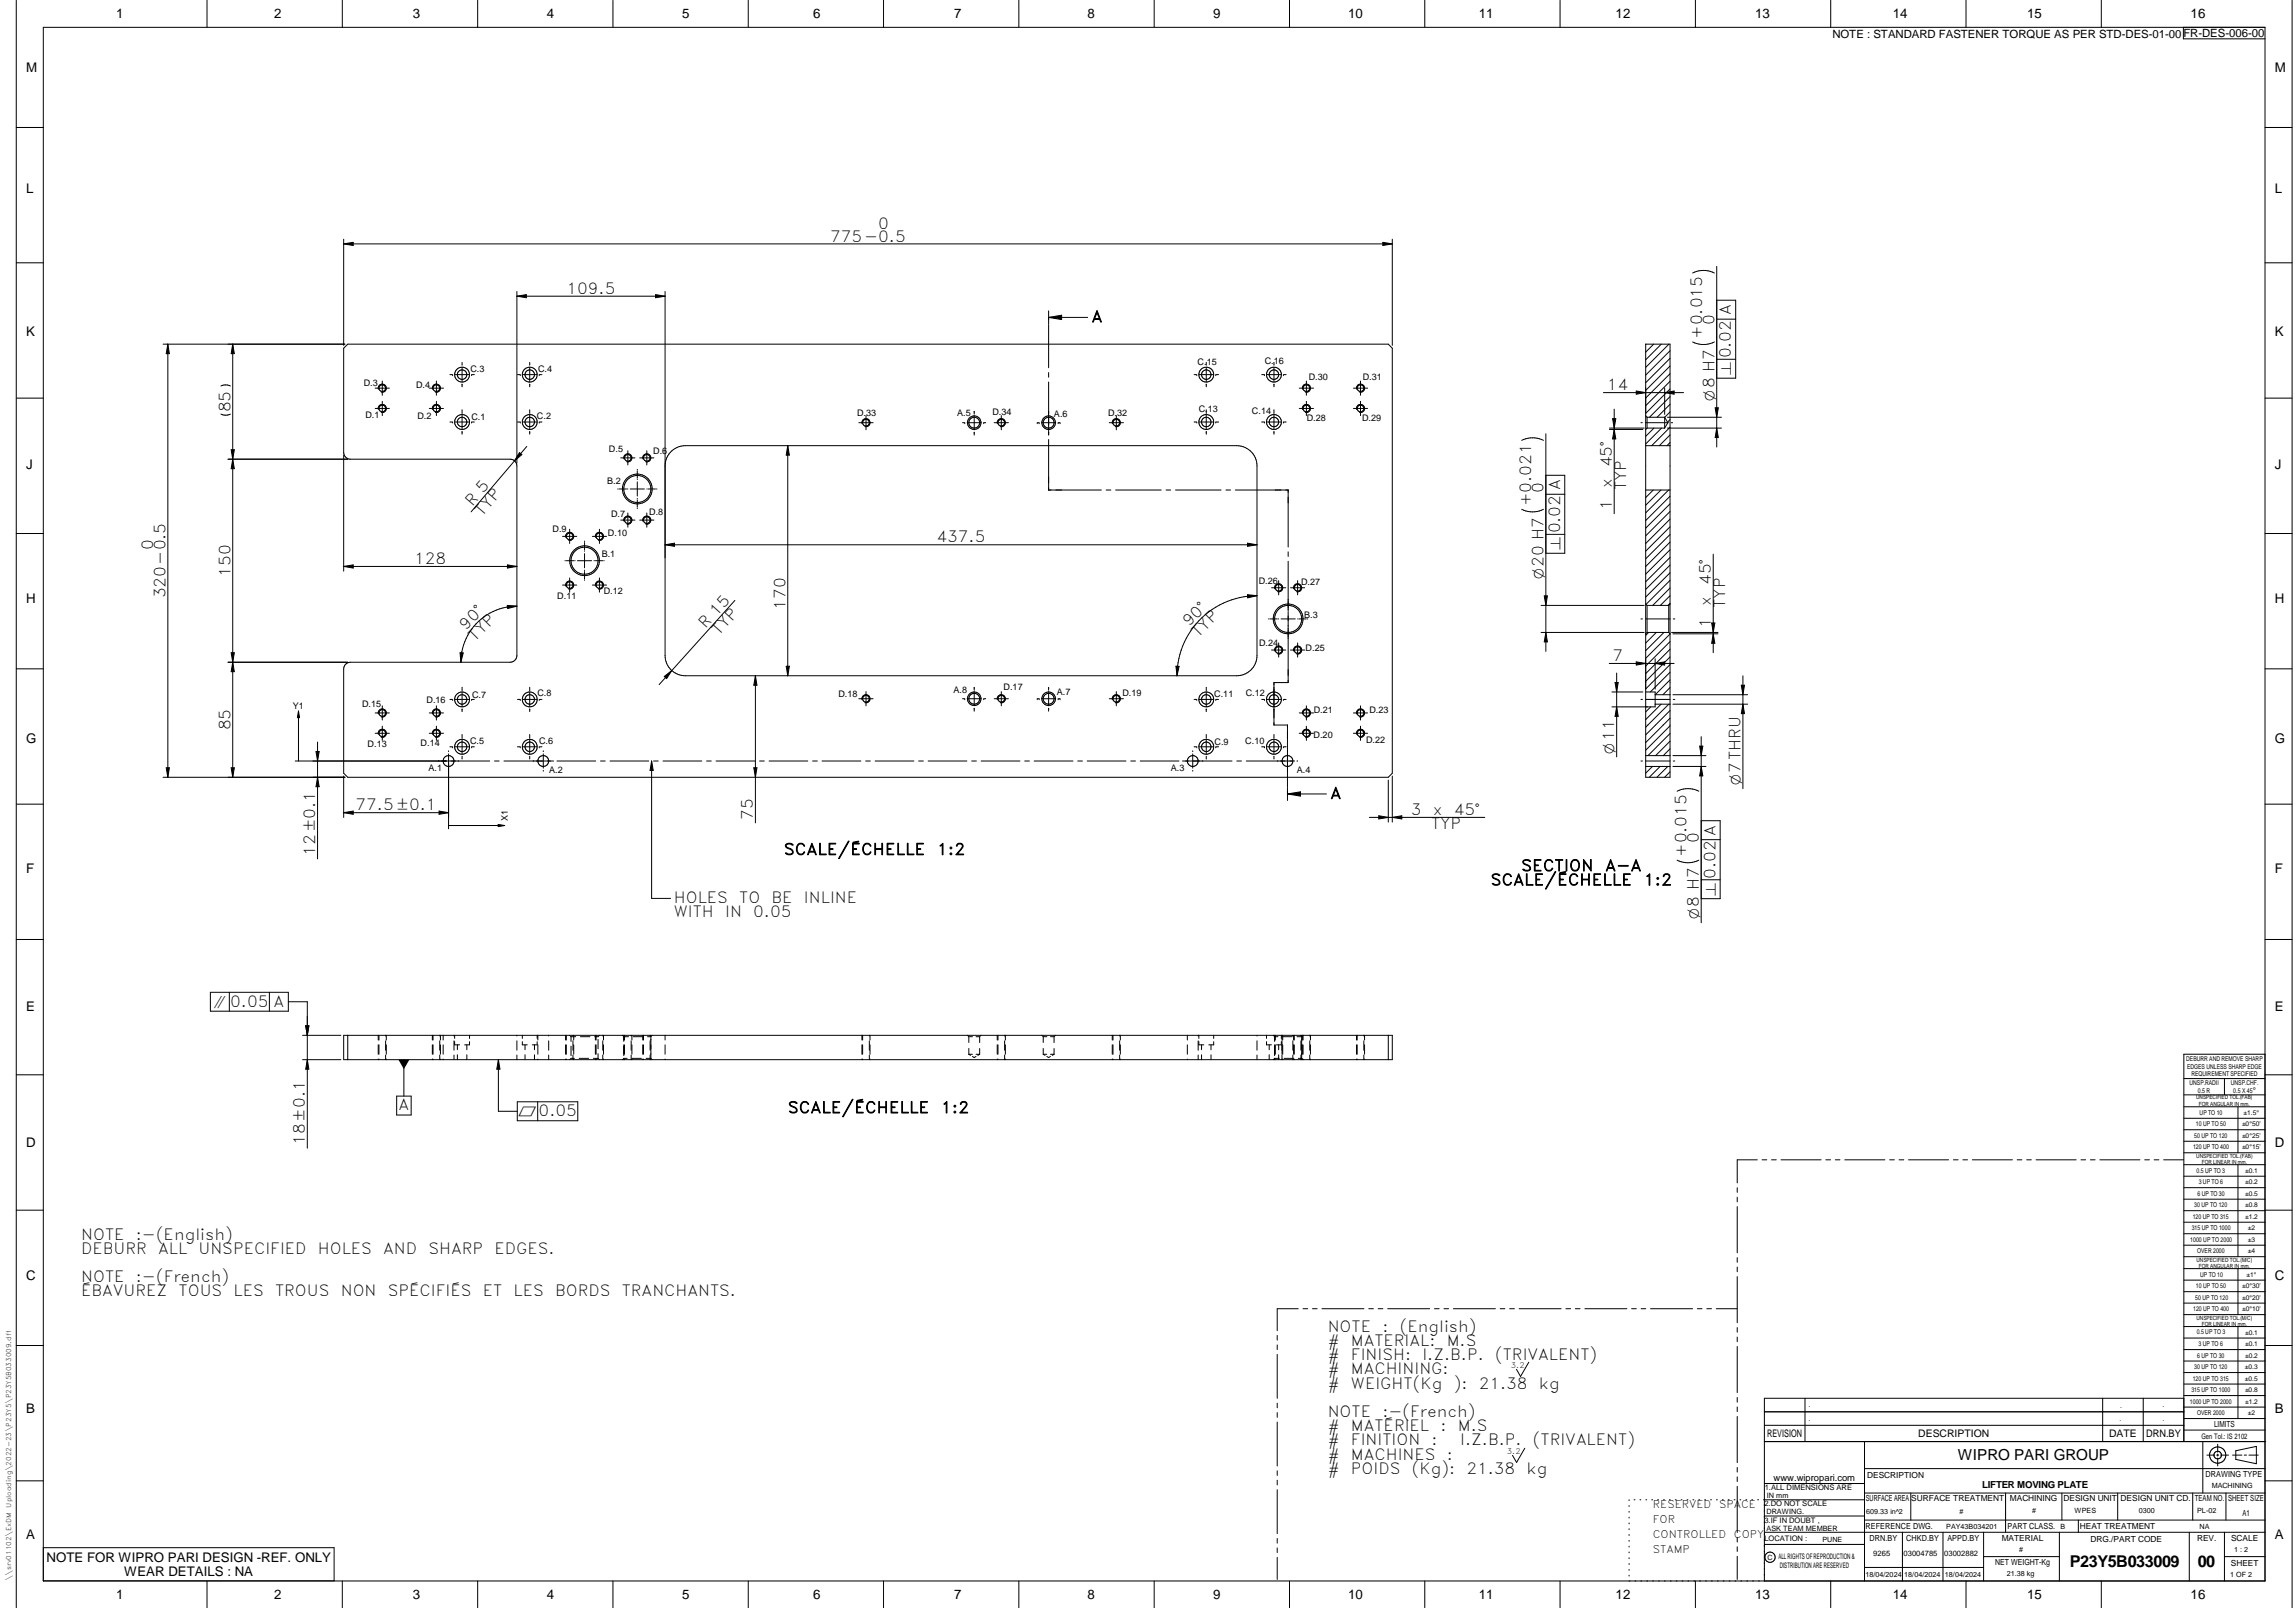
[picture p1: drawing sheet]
<svg xmlns="http://www.w3.org/2000/svg" width="848mm" height="594mm" viewBox="0 0 848 594" stroke-linecap="round" stroke-linejoin="round" font-family="sans-serif">
<defs><g id="words">
<g font-size="6">
<text x="764.9" y="579">P23Y5B033009</text>
<text x="812.1" y="578.9">00</text>
</g>
<g font-size="5.7">
<text x="306.8" y="89.2">775-0.5</text>
<text x="324.5" y="84.7">0</text>
<text x="209.4" y="108.5">109.5</text>
<text x="403.4" y="119">A</text>
<text x="629" y="125.1" transform="rotate(-90 629 125.1)">+0.015</text>
<text x="633.5" y="120.1" transform="rotate(-90 633.5 120.1)">0</text>
<text x="639.6" y="132.4" transform="rotate(-90 639.6 132.4)">0.02 A</text>
<text x="593.7" y="144.2">14</text>
<text x="85.1" y="152.4" transform="rotate(-90 85.1 152.4)">85</text>
<text x="595.6" y="172.7" transform="rotate(-90 595.6 172.7)">45°</text>
<text x="570.4" y="182" transform="rotate(-90 570.4 182)">0</text>
<text x="595.6" y="180.4" transform="rotate(-90 595.6 180.4)">x</text>
<text x="600.9" y="181.1" transform="rotate(-90 600.9 181.1)">TYP</text>
<text x="174.6" y="187.2" transform="rotate(-50 174.6 187.2)">R 5</text>
<text x="178.2" y="191" transform="rotate(-50 178.2 191)">TYP</text>
<text x="565.8" y="186.9" transform="rotate(-90 565.8 186.9)">+0.021</text>
<text x="595.6" y="188.6" transform="rotate(-90 595.6 188.6)">1</text>
<text x="576.5" y="197.1" transform="rotate(-90 576.5 197.1)">0.02 A</text>
<text x="56.6" y="203.4" transform="rotate(-90 56.6 203.4)">0</text>
<text x="346.1" y="200.4">437.5</text>
<text x="153.1" y="208.4">128</text>
<text x="85.1" y="213.1" transform="rotate(-90 85.1 213.1)">150</text>
<text x="61.1" y="221.1" transform="rotate(-90 61.1 221.1)">320-0.5</text>
<text x="632.2" y="216.1" transform="rotate(-90 632.2 216.1)">45°</text>
<text x="290.2" y="225.2" transform="rotate(-90 290.2 225.2)">170</text>
<text x="632.2" y="223.9" transform="rotate(-90 632.2 223.9)">x</text>
<text x="637.5" y="224.6" transform="rotate(-90 637.5 224.6)">TYP</text>
<text x="172.1" y="233" transform="rotate(-45 172.1 233)">90°</text>
<text x="260.8" y="232.5" transform="rotate(-48 260.8 232.5)">R 15</text>
<text x="439.4" y="231.7" transform="rotate(-45 439.4 231.7)">90°</text>
<text x="632.2" y="232.1" transform="rotate(-90 632.2 232.1)">1</text>
<text x="175.5" y="237.1" transform="rotate(-45 175.5 237.1)">TYP</text>
<text x="265.6" y="235" transform="rotate(-48 265.6 235)">TYP</text>
<text x="442.7" y="235.8" transform="rotate(-45 442.7 235.8)">TYP</text>
<text x="595.9" y="244.2">7</text>
<text x="85.1" y="269.9" transform="rotate(-90 85.1 269.9)">85</text>
<text x="131.4" y="299.4">77.5±0.1</text>
<text x="491.6" y="295.1">A</text>
<text x="278.3" y="302.8" transform="rotate(-90 278.3 302.8)">75</text>
<text x="521.4" y="301.1">3</text>
<text x="529.5" y="301.1">x</text>
<text x="537.3" y="301.1">45°</text>
<text x="528.8" y="306.3">TYP</text>
<text x="627.8" y="311.6" transform="rotate(-90 627.8 311.6)">0</text>
<text x="116.5" y="316.1" transform="rotate(-90 116.5 316.1)">12±0.1</text>
<text x="289.7" y="315.8">SCALE/ÉCHELLE</text>
<text x="346.2" y="315.8">1:2</text>
<text x="623.2" y="316.6" transform="rotate(-90 623.2 316.6)">+0.015</text>
<text x="562.1" y="321.8">SECTION</text>
<text x="593.2" y="321.8">A-A</text>
<text x="550.8" y="327.1">SCALE/ÉCHELLE</text>
<text x="607.4" y="327.1">1:2</text>
<text x="633.9" y="324.7" transform="rotate(-90 633.9 324.7)">0.02 A</text>
<text x="249" y="333.7">HOLES</text>
<text x="273.2" y="333.7">TO</text>
<text x="285.1" y="333.7">BE</text>
<text x="297.1" y="333.7">INLINE</text>
<text x="249" y="338.9">WITH</text>
<text x="268" y="338.9">IN</text>
<text x="278.4" y="338.9">0.05</text>
<text x="85.1" y="371.9">0.05 A</text>
<text x="147.3" y="410.2">A</text>
<text x="199.1" y="412.3">0.05</text>
<text x="291.1" y="411.2">SCALE/ÉCHELLE</text>
<text x="347.7" y="411.2">1:2</text>
<text x="112.7" y="423" transform="rotate(-90 112.7 423)">18±0.1</text>
<text x="30" y="458">NOTE</text>
<text x="50.2" y="458">:-(English)</text>
<text x="30" y="463.2">DEBURR</text>
<text x="58.5" y="463.2">ALL</text>
<text x="73.3" y="463.2">UNSPECIFIED</text>
<text x="117.5" y="463.2">HOLES</text>
<text x="141.6" y="463.2">AND</text>
<text x="158.3" y="463.2">SHARP</text>
<text x="182.7" y="463.2">EDGES.</text>
<text x="30" y="473.7">NOTE</text>
<text x="50.2" y="473.7">:-(French)</text>
<text x="30" y="479">ÉBAVUREZ</text>
<text x="66" y="479">TOUS</text>
<text x="86.3" y="479">LES</text>
<text x="101.6" y="479">TROUS</text>
<text x="125.9" y="479">NON</text>
<text x="143.3" y="479">SPÉCIFIÉS</text>
<text x="178.4" y="479">ET</text>
<text x="189.8" y="479">LES</text>
<text x="205.1" y="479">BORDS</text>
<text x="229.7" y="479">TRANCHANTS.</text>
<text x="490.6" y="492">NOTE</text>
<text x="490.6" y="497.3">#</text>
<text x="499.2" y="497.3">MATERIAL:</text>
<text x="510.8" y="492">:</text>
<text x="517.3" y="492">(English)</text>
<text x="534.7" y="497.3">M.S</text>
<text x="490.6" y="502.5">#</text>
<text x="499.2" y="502.5">FINISH:</text>
<text x="525.6" y="502.5">I.Z.B.P.</text>
<text x="552.5" y="502.5">(TRIVALENT)</text>
<text x="490.6" y="507.8">#</text>
<text x="499.2" y="507.8">MACHINING:</text>
<text x="490.6" y="513">#</text>
<text x="499.2" y="513">WEIGHT(Kg</text>
<text x="537.2" y="513">):</text>
<text x="546.5" y="513">21.38</text>
<text x="568.7" y="513">kg</text>
<text x="490.6" y="523.5">NOTE</text>
<text x="510.9" y="523.5">:-(French)</text>
<text x="490.6" y="528.8">#</text>
<text x="499.2" y="528.8">MATÉRIEL</text>
<text x="532.3" y="528.8">:</text>
<text x="538.7" y="528.8">M.S</text>
<text x="490.6" y="534">#</text>
<text x="490.6" y="539.3">#</text>
<text x="499.2" y="539.3">MACHINES</text>
<text x="499.2" y="534">FINITION</text>
<text x="529" y="534">:</text>
<text x="534.7" y="539.3">:</text>
<text x="539.6" y="534">I.Z.B.P.</text>
<text x="566.5" y="534">(TRIVALENT)</text>
<text x="490.6" y="544.5">#</text>
<text x="499.2" y="544.5">POIDS</text>
<text x="521.7" y="544.5">(Kg):</text>
<text x="541.9" y="544.5">21.38</text>
<text x="564.1" y="544.5">kg</text>
</g>
<text font-size="5.6" x="723.5" y="539.3">WIPRO PARI GROUP</text>
<g font-size="5.4">
<text x="639.6" y="138.6" transform="rotate(-90 639.6 138.6)">n</text>
<text x="633.5" y="148.2" transform="rotate(-90 633.5 148.2)">O8 H7</text>
<text x="576.5" y="203.3" transform="rotate(-90 576.5 203.3)">n</text>
<text x="570.4" y="214" transform="rotate(-90 570.4 214)">O20 H7</text>
<text x="596.5" y="278.4" transform="rotate(-90 596.5 278.4)">O11</text>
<text x="643.2" y="290.2" transform="rotate(-90 643.2 290.2)">O7THRU</text>
<text x="633.9" y="330.9" transform="rotate(-90 633.9 330.9)">n</text>
<text x="627.8" y="339.7" transform="rotate(-90 627.8 339.7)">O8 H7</text>
<text x="79" y="371.9">i</text>
<text x="191.5" y="412.3">r</text>
</g>
<g font-size="4.9">
<text x="42.9" y="6.7">1</text>
<text x="101.4" y="6.8">2</text>
<text x="152.5" y="6.8">3</text>
<text x="202.1" y="6.8">4</text>
<text x="252.1" y="6.8">5</text>
<text x="300.5" y="6.8">6</text>
<text x="352.6" y="6.8">7</text>
<text x="401.9" y="6.8">8</text>
<text x="448.4" y="6.8">9</text>
<text x="498.2" y="6.8">10</text>
<text x="546.4" y="6.8">11</text>
<text x="597" y="6.8">12</text>
<text x="648.5" y="6.6">13</text>
<text x="699.5" y="6.6">14</text>
<text x="749" y="6.8">15</text>
<text x="809.5" y="6.6">16</text>
<text x="9.6" y="26.7">M</text>
<text x="840.6" y="26.7">M</text>
<text x="9.6" y="71.4">L</text>
<text x="840.6" y="71.4">L</text>
<text x="9.6" y="124.2">K</text>
<text x="840.6" y="124.2">K</text>
<text x="9.6" y="173.4">J</text>
<text x="840.6" y="173.4">J</text>
<text x="9.6" y="222.7">H</text>
<text x="840.6" y="222.7">H</text>
<text x="9.6" y="274.3">G</text>
<text x="840.6" y="274.3">G</text>
<text x="9.6" y="322.7">F</text>
<text x="840.6" y="322.7">F</text>
<text x="9.6" y="373.4">E</text>
<text x="840.6" y="373.4">E</text>
<text x="9.6" y="423.8">D</text>
<text x="840.6" y="423.8">D</text>
<text x="9.6" y="472.9">C</text>
<text x="840.6" y="472.9">C</text>
<text x="9.6" y="522.1">B</text>
<text x="840.6" y="522.1">B</text>
<text x="9.6" y="568.7">A</text>
<text x="840.6" y="568.7">A</text>
<text x="17.2" y="577">NOTE FOR WIPRO PARI DESIGN -REF. ONLY</text>
<text x="45.9" y="582.3">WEAR DETAILS : NA</text>
<text x="42.9" y="590.7">1</text>
<text x="101.4" y="590.8">2</text>
<text x="152.5" y="590.8">3</text>
<text x="202.1" y="590.8">4</text>
<text x="252.1" y="590.8">5</text>
<text x="300.5" y="590.8">6</text>
<text x="352.6" y="590.8">7</text>
<text x="401.9" y="590.8">8</text>
<text x="448.4" y="590.8">9</text>
<text x="498.2" y="590.8">10</text>
<text x="546.4" y="590.8">11</text>
<text x="597" y="590.8">12</text>
<text x="648.5" y="590.6">13</text>
<text x="699.5" y="590.6">14</text>
<text x="749" y="590.8">15</text>
<text x="809.5" y="590.6">16</text>
</g>
<text font-size="4.2" x="677.1" y="13.9">NOTE : STANDARD FASTENER TORQUE AS PER STD-DES-01-00FR-DES-006-00</text>
<g font-size="3.9">
<text x="610.8" y="557.1">RESERVED</text>
<text x="635.3" y="557.1">SPACE</text>
<text x="610.8" y="562.7">FOR</text>
<text x="610.8" y="568.3">CONTROLLED</text>
<text x="640.7" y="568.3">COPY</text>
<text x="610.8" y="573.9">STAMP</text>
</g>
<g font-size="3.8">
<text x="653.1" y="530.9">REVISION</text>
<text x="708.9" y="530.9">DESCRIPTION</text>
<text x="779.4" y="530.9">DATE</text>
<text x="793.1" y="530.9">DRN.BY</text>
</g>
<text font-size="3.6" x="732.4" y="549.9">LIFTER MOVING PLATE</text>
<text font-size="3.5" x="655.4" y="547.1">www.wipropari.com</text>
<g font-size="3.4">
<text x="173.8" y="137.6">C.3</text>
<text x="198.8" y="137.4">C.4</text>
<text x="442.6" y="134.7">C.15</text>
<text x="467.4" y="134.7">C.16</text>
<text x="134.5" y="142.6">D.3</text>
<text x="153.7" y="143.2">D.4</text>
<text x="483.6" y="140.2">D.30</text>
<text x="503.6" y="140.2">D.31</text>
<text x="135.1" y="154.5">D.1</text>
<text x="154.2" y="154.9">D.2</text>
<text x="174.2" y="155.1">C.1</text>
<text x="198.4" y="154.7">C.2</text>
<text x="316.7" y="153.7">D.33</text>
<text x="353.7" y="153.5">A.5</text>
<text x="366.7" y="153.4">D.34</text>
<text x="389.5" y="154.2">A.6</text>
<text x="409.5" y="153.5">D.32</text>
<text x="443" y="152.3">C.13</text>
<text x="462.6" y="152.9">C.14</text>
<text x="482.9" y="155.5">D.28</text>
<text x="503.4" y="155.4">D.29</text>
<text x="225" y="167">D.5</text>
<text x="241.4" y="167.8">D.6</text>
<text x="224.4" y="178.7">B.2</text>
<text x="225.8" y="190.9">D.7</text>
<text x="239.9" y="190.4">D.8</text>
<text x="204.2" y="196.5">D.9</text>
<text x="224.7" y="198.1">D.10</text>
<text x="222.4" y="205.9">B.1</text>
<text x="465.2" y="215.6">D.26</text>
<text x="206" y="221.4">D.11</text>
<text x="223.1" y="219.6">D.12</text>
<text x="480.8" y="216.2">D.27</text>
<text x="481.9" y="228.2">B.3</text>
<text x="465.2" y="238.7">D.24</text>
<text x="482.5" y="240.7">D.25</text>
<text x="174.5" y="257.9">C.7</text>
<text x="198.6" y="257.1">C.8</text>
<text x="309.9" y="257.4">D.18</text>
<text x="352.3" y="256.1">A.8</text>
<text x="370.9" y="255">D.17</text>
<text x="390.5" y="256.6">A.7</text>
<text x="414.8" y="257.1">D.19</text>
<text x="448.7" y="257.6">C.11</text>
<text x="460.4" y="257">C.12</text>
<text x="108.3" y="261.9">Y1</text>
<text x="133.8" y="261.1">D.15</text>
<text x="157.6" y="259.7">D.16</text>
<text x="485.5" y="263.5">D.21</text>
<text x="506.1" y="263.6">D.23</text>
<text x="155.4" y="275.8">D.14</text>
<text x="173.7" y="275">C.5</text>
<text x="199.2" y="274.9">C.6</text>
<text x="448.8" y="275.1">C.9</text>
<text x="460.2" y="275">C.10</text>
<text x="485.4" y="272.6">D.20</text>
<text x="504.8" y="274.5">D.22</text>
<text x="135.8" y="276">D.13</text>
<text x="158.3" y="284.8">A.1</text>
<text x="203" y="285.6">A.2</text>
<text x="432.6" y="285">A.3</text>
<text x="479.2" y="285.6">A.4</text>
<text x="187.7" y="303.3" transform="rotate(-90 187.7 303.3)">X1</text>
</g>
<g font-size="3.1">
<text x="818.2" y="527.3">LIMITS</text>
<text x="815" y="545.5">DRAWING TYPE</text>
<text x="690" y="546.1">DESCRIPTION</text>
<text x="689.5" y="554.7">SURFACE AREA</text>
<text x="706.3" y="554.7">SURFACE TREATMENT</text>
<text x="742.7" y="554.7">MACHINING</text>
<text x="762.5" y="554.7">DESIGN UNIT</text>
<text x="783.6" y="554.7">DESIGN UNIT CD.</text>
<text x="811" y="554.5">TEAM NO.</text>
<text x="823.3" y="554.5">SHEET SIZE</text>
<text x="828.6" y="559.9">A1</text>
<text x="689.4" y="564.9">REFERENCE DWG.</text>
<text x="690.9" y="569.3">DRN.BY</text>
<text x="704.4" y="569.3">CHKD.BY</text>
<text x="719.6" y="569.3">APPD.BY</text>
<text x="739.7" y="569.2">MATERIAL</text>
<text x="741.9" y="564.8">PART CLASS.</text>
<text x="768.6" y="564.8">HEAT TREATMENT</text>
<text x="772.5" y="569.7">DRG./PART CODE</text>
<text x="811.9" y="569.4">REV.</text>
<text x="824.4" y="569.4">SCALE</text>
<text x="737.3" y="578.1">NET WEIGHT-Kg</text>
<text x="824.4" y="578.5">SHEET</text>
</g>
<text font-size="3" x="832.5" y="403.9">°</text>
<g font-size="2.8">
<text x="558.3" y="505.5">3.2</text>
<text x="813.5" y="531.5">Gen Tol.: IS 2102</text>
<text x="556.9" y="537.3">3.2</text>
<text x="652.1" y="550.5">1.ALL DIMENSIONS ARE</text>
<text x="652" y="556.5">2.DO NOT SCALE</text>
<text x="652" y="562.5">3.IF IN DOUBT ,</text>
<text x="652" y="569.3">LOCATION :</text>
<text x="657.2" y="575.8">ALL RIGHTS OF REPRODUCTION &amp;</text>
<text x="692.3" y="575">9265</text>
<text x="703.4" y="575">03004785</text>
<text x="718.5" y="575">03002882</text>
<text x="657.7" y="579.2">DISTRIBUTION ARE RESERVED</text>
</g>
<g font-size="2.7">
<text x="817.3" y="549.9">MACHINING</text>
<text x="652.9" y="553.5">IN mm</text>
<text x="652.8" y="559.5">DRAWING.</text>
<text x="689.6" y="559.2">609.33 in^2</text>
<text x="724.1" y="559.3">#</text>
<text x="751" y="559.1">#</text>
<text x="766.6" y="559">WPES</text>
<text x="790.4" y="558.9">0300</text>
<text x="811.9" y="558.8">PL-02</text>
<text x="652.8" y="565.6">ASK TEAM MEMBER</text>
<text x="673.4" y="569.7">PUNE</text>
<text x="719.2" y="565">PAY43B034201</text>
<text x="761.5" y="564.9">B</text>
<text x="812.8" y="564.9">NA</text>
<text x="746.2" y="573.3">#</text>
<text x="825.6" y="573.5">1 : 2</text>
<text x="653.1" y="576.3">C</text>
<text x="689.4" y="582.5">18/04/2024</text>
<text x="703.7" y="582.5">18/04/2024</text>
<text x="718.7" y="582.7">18/04/2024</text>
<text x="741.6" y="582.2">21.38 kg</text>
<text x="824.2" y="582.4">1 OF 2</text>
</g>
<g font-size="2.5">
<text x="812.2" y="403.7">0.5 R</text>
<text x="825.3" y="403.9">0.5 X 45</text>
<text x="812.4" y="497.2">3 UP TO 6</text>
<text x="811.9" y="501.5">6 UP TO 30</text>
<text x="810.8" y="505.8">30 UP TO 120</text>
<text x="668.4" y="519.9">.</text>
<text x="783.5" y="520">.</text>
<text x="799.1" y="519.9">.</text>
<text x="668.4" y="525">.</text>
<text x="783.3" y="524.8">.</text>
<text x="799.1" y="524.8">.</text>
</g>
<g font-size="2.4">
<text x="807.9" y="392.1">DEBURR AND REMOVE SHARP</text>
<text x="808.2" y="394.8">EDGES UNLESS SHARP EDGE</text>
<text x="809.1" y="401">UNSP.RADII</text>
<text x="809.8" y="397.6">REQUIREMENT SPECIFIED</text>
<text x="824.4" y="400.7">UNSP.CHF.</text>
<text x="812.8" y="411.8">UP TO 10</text>
<text x="829.1" y="411.9">±1.5°</text>
<text x="811.4" y="416.1">10 UP TO 50</text>
<text x="828.5" y="416.1">±0°50'</text>
<text x="810.4" y="424.6">120 UP TO 400</text>
<text x="810.9" y="420.3">50 UP TO 120</text>
<text x="828.5" y="424.6">±0°15'</text>
<text x="828.5" y="420.4">±0°25'</text>
<text x="811.7" y="433.2">0.5 UP TO 3</text>
<text x="812.5" y="437.5">3 UP TO 6</text>
<text x="829.6" y="437.5">±0.2</text>
<text x="829.6" y="433.2">±0.1</text>
<text x="812" y="441.7">6 UP TO 30</text>
<text x="829.6" y="441.8">±0.5</text>
<text x="810.9" y="446">30 UP TO 120</text>
<text x="829.6" y="446">±0.8</text>
<text x="809.9" y="454.5">315 UP TO 1000</text>
<text x="810.3" y="450.3">120 UP TO 315</text>
<text x="829.6" y="450.3">±1.2</text>
<text x="830.7" y="454.5">±2</text>
<text x="809.4" y="458.7">1000 UP TO 2000</text>
<text x="830.6" y="458.7">±3</text>
<text x="811.9" y="463">OVER 2000</text>
<text x="830.7" y="463.1">±4</text>
<text x="813" y="471.7">UP TO 10</text>
<text x="830.1" y="471.7">±1°</text>
<text x="811.5" y="475.9">10 UP TO 50</text>
<text x="828.5" y="475.9">±0°30'</text>
<text x="810.5" y="484.4">120 UP TO 400</text>
<text x="811.2" y="480.1">50 UP TO 120</text>
<text x="828.5" y="484.4">±0°10'</text>
<text x="828.5" y="480.2">±0°20'</text>
<text x="811.8" y="493">0.5 UP TO 3</text>
<text x="829.6" y="493.1">±0.1</text>
<text x="829.6" y="497.3">±0.1</text>
<text x="829.6" y="501.5">±0.2</text>
<text x="829.6" y="505.8">±0.3</text>
<text x="809.8" y="514.3">315 UP TO 1000</text>
<text x="810.3" y="510.1">120 UP TO 315</text>
<text x="829.6" y="510.1">±0.5</text>
<text x="829.6" y="514.3">±0.8</text>
<text x="809.2" y="518.6">1000 UP TO 2000</text>
<text x="829.6" y="518.6">±1.2</text>
<text x="811.9" y="522.8">OVER 2000</text>
<text x="830.6" y="522.8">±2</text>
<text x="4.2" y="557" transform="rotate(-90 4.2 557)">Uploading\2022-23\P23Y5\P23Y5B033009.dft</text>
<text x="4.2" y="584.1" transform="rotate(-90 4.2 584.1)">\\srv01102\ExDM</text>
</g>
<g font-size="2.1">
<text x="811.6" y="406.2">UNSPECIFIED TOL.(FAB)</text>
<text x="812.5" y="408.6">FOR ANGULAR IN mm.</text>
<text x="811.6" y="427.8">UNSPECIFIED TOL.(FAB)</text>
<text x="813.7" y="430.1">FOR LINEAR IN mm.</text>
<text x="811.7" y="466.2">UNSPECIFIED TOL.(M/C)</text>
<text x="812.5" y="468.5">FOR ANGULAR IN mm.</text>
<text x="811.7" y="487.6">UNSPECIFIED TOL.(M/C)</text>
<text x="813.6" y="489.9">FOR LINEAR IN mm.</text>
</g>
</g></defs>
<g fill="none" stroke="#000" stroke-width=".37">
<path d="M6 .1v593.9M16 10.1h821v574h-821zM76.5 .1v10M126.5 .1v10M176.5 .1v10M226.5 .1v10M276.5 .1v10M326.5 .1v10M376.5 .1v10M426.5 .1v10M476.5 .1v10M526.5 .1v10"/>
<path d="M576.5 .1v10M626.5 .1v10M676.5 .1v10M726.5 .1v10M776.5 .1v10M806.8 10.1v4.3h30.2M847 .1v593.9M6 47.1h10M837 47.1h10M6 97.1h10M127 88.4v39.2M127 90.1l3.5-.6v1.2z"/>
<path d="M127 90.1h387.5M511 89.5l3.5 .6-3.5 .6zM514.5 88.4v39.2M634.4 98.4v66.8M837 97.1h10M191 109.4l3.5-.6v1.2zM191 109.4h54.8M191 107.7v63.4M242.3 108.8l3.5 .6-3.5 .6zM245.8 107.7v134.5a7.4 7.4 0 0 0 2.4 5.5M387.5 114.9v4.8M387.5 119.9v16"/>
<path d="M387.5 117.3h14.4M387.5 117.3l4.8-.8v1.6zM625.5 100.9a9 9 0 0 1 8 0M634.4 117.9h7M634.4 110.9h7v28.8h-7M62 127.1v160.1M62 127.1l.6 3.6h-1.2zM86 127.1v160.1M86 127.1l.6 3.6h-1.2zM127 128.7l1.5-1.6h384.5l1.5 1.6v157l-1.5 1.5h-384.5l-1.5-1.5v-38.5a2.51 2.51 0 0 1 2.5-2.5h59a2.51 2.51 0 0 0 2.5-2.5v-70.1a2.54 2.54 0 0 0-2.5-2.4h-59a2.5 2.5 0 0 1-2.5-2.5zM127.5 127.1h-67.2M166.3 138.4h.1"/>
<path d="M166.4 138.4h.7M167.3 138.4h.1M168.1 138.4h5.3M170.8 133.9h.1M170.8 134.1v.7M170.8 134.9h.1M170.8 135.8v5.2M174.3 138.4h.1M174.4 138.4h.7M175.2 138.4h.1M191.3 138.4h.1M191.4 138.4h.7"/>
<path d="M192.3 138.4h.1M193.1 138.4h5.3M195.7 135.8v5.2M195.7 133.9h.1M195.7 134.1v.7M195.7 134.9h.1M199.3 138.4h.1M199.4 138.4h.7M200.2 138.4h.1M387.5 137.6v1.8M441.3 138.4h.1M441.4 138.4h.7"/>
<path d="M442.3 138.4h.1M443.1 138.4h5.3M445.7 133.9h.1M445.7 134.1v.7M445.7 134.9h.1M445.7 135.8v5.2M449.3 138.4h.1M449.4 138.4h.7M450.2 138.4h.1M466.3 138.4h.1M466.4 138.4h.7M467.3 138.4h.1"/>
<path d="M468.1 138.4h5.3M470.8 133.9h.1M470.8 134.1v.7M470.8 134.9h.1M470.8 135.8v5.2M474.3 138.4h.1M474.4 138.4h.7M475.2 138.4h.1M608.1 127.1h9v160.1h-9zM608.2 127.1l-.1 .2M611.1 127.1l-3 3M613.9 127.1l-5.8 5.8"/>
<path d="M616.7 127.1l-8.6 8.6M617.1 129.6l-9 9M617.1 132.4l-9 9M617.1 135.2l-9 9M617.1 138.1l-9 9M625.5 126.3a9.1 9.1 0 0 0 8 0M634.4 132.7h7M6 147.1h10M85.1 153l-1.7 .4-1.8-.4M85.1 142.6l-1.7-.4-1.8 .4M138.6 150.9h5.3M138.6 143.4h5.3"/>
<path d="M139.8 143.8a1.51 1.51 0 0 1 1.3-1.9 1.51 1.51 0 0 1 1.7 1.6 1.51 1.51 0 0 1-1.9 1.4M139.8 151.3a1.51 1.51 0 0 1 1.3-1.9 1.51 1.51 0 0 1 1.7 1.6 1.51 1.51 0 0 1-1.9 1.4M141.3 140.8v5.2M141.3 148.3v5.2M158.6 150.9h5.3M158.6 143.4h5.3M159.8 151.3a1.51 1.51 0 0 1 1.3-1.9 1.51 1.51 0 0 1 1.7 1.6 1.51 1.51 0 0 1-1.9 1.4M159.8 143.8a1.51 1.51 0 0 1 1.3-1.9 1.51 1.51 0 0 1 1.7 1.6 1.51 1.51 0 0 1-1.9 1.4M161.3 140.8v5.2M161.3 148.3v5.2M166.3 155.9h.1M166.4 155.9h.7"/>
<path d="M167.3 155.9h.1M168.1 155.9h5.3M170.8 152.4h.1M170.8 151.4h.1M170.8 151.6v.7M170.8 159.4h.1M170.8 153.3v5.2M170.8 159.6v.7M170.8 141.9h.1M170.8 142v.7M170.8 142.9h.1M174.3 155.9h.1"/>
<path d="M174.4 155.9h.7M175.2 155.9h.1M191.3 155.9h.1M191.4 155.9h.7M192.3 155.9h.1M193.1 155.9h5.3M195.7 159.4h.1M195.7 141.9h.1M195.7 142v.7M195.7 142.9h.1M195.7 153.3v5.2M195.7 159.6v.7"/>
<path d="M195.7 152.4h.1M195.7 151.4h.1M195.7 151.6v.7M199.3 155.9h.1M199.4 155.9h.7M200.2 155.9h.1M317.4 156.2h5.2M318.6 156.5a1.51 1.51 0 0 1 1.3-1.8 1.51 1.51 0 0 1 1.6 1.6 1.51 1.51 0 0 1-1.9 1.3M320 153.5v5.3M355.7 156.2h.7M356.5 156.2h.1M357.4 156.2h5.2"/>
<path d="M360 153.5v5.3M360 152.7h.1M360 151.9h.1M360 159.7h.1M360 152v.5M360 159.8v.5M363.5 156.2h.1M363.6 156.2h.7M367.4 156.2h5.2M368.6 156.5a1.51 1.51 0 0 1 1.3-1.8 1.51 1.51 0 0 1 1.6 1.6 1.51 1.51 0 0 1-1.9 1.3M370 153.5v5.3M383.3 156.2h.1"/>
<path d="M383.4 156.2h.5M384 156.2h.1M384.9 156.2h5.2M387.5 152.7h.1M387.5 151.9h.1M387.5 159.7h.1M387.5 141.1v17.7M387.5 158.9v1.7M391 156.2h.1M391.1 156.2h.5M391.7 156.2h.1M409.9 156.2h5.2"/>
<path d="M411.1 156.5a1.51 1.51 0 0 1 1.3-1.8 1.51 1.51 0 0 1 1.6 1.6 1.51 1.51 0 0 1-1.9 1.3M412.5 153.5v5.3M441.3 155.9h.1M441.4 155.9h.7M442.3 155.9h.1M443.1 155.9h5.3M445.7 141.9h.1M445.7 142v.7M445.7 142.9h.1M445.7 152.4h.1M445.7 159.4h.1M445.7 151.4h.1"/>
<path d="M445.7 151.6v.7M445.7 153.3v5.2M445.7 159.6v.7M449.3 155.9h.1M449.4 155.9h.7M450.2 155.9h.1M466.3 155.9h.1M466.4 155.9h.7M467.3 155.9h.1M468.1 155.9h5.3M470.8 141.9h.1M470.8 142v.7"/>
<path d="M470.8 142.9h.1M470.8 152.4h.1M470.8 159.4h.1M470.8 151.4h.1M470.8 151.6v.7M470.8 153.3v5.2M470.8 159.6v.7M474.3 155.9h.1M474.4 155.9h.7M475.2 155.9h.1M480.1 150.9h5.3M480.1 143.4h5.3"/>
<path d="M481.3 151.3a1.51 1.51 0 0 1 1.3-1.9 1.51 1.51 0 0 1 1.7 1.6 1.51 1.51 0 0 1-1.9 1.4M481.3 143.8a1.51 1.51 0 0 1 1.3-1.9 1.51 1.51 0 0 1 1.7 1.6 1.51 1.51 0 0 1-1.9 1.4M482.7 140.8v5.2M482.7 148.3v5.2M500.1 150.9h5.3M500.1 143.4h5.3M501.3 151.3a1.5 1.5 0 0 1 1.3-1.9 1.5 1.5 0 0 1 1.7 1.6 1.5 1.5 0 0 1-1.9 1.4M501.3 143.8a1.5 1.5 0 0 1 1.3-1.9 1.5 1.5 0 0 1 1.7 1.6 1.5 1.5 0 0 1-1.9 1.4M502.8 140.8v5.2M502.8 148.3v5.2M592.5 145.1h29.6M594.7 158.7h12.4"/>
<path d="M594.7 158.2h12.9M595.9 154.7h1.2l-.6 3.5zM596.5 151.2v38.6M596.5 158.7l.6 3.5h-1.2zM604.6 144.5l3.5 .6-3.5 .5zM606.4 156.2h.5M608 156.2h8.5M608.1 153.6l.5 .6M608.6 158.2h6.5M608.6 154.2h6.5M608.6 154.2v4M608.6 158.2l-.5 .5"/>
<path d="M611.2 158.2l-3.1 3M614 158.2l-5.9 5.8M615.1 154.2l1.2 2-1.2 2M615.1 154.2v4M615.1 143.3v9.8M615.1 145.1l3.5-.6v1.1zM616.2 158.2h19.9M616.2 154.2h19.9M617.1 155l-.9 1M617.1 140.9l-9 9M617.1 143.7l-9 9M617.1 152.2l-2 2"/>
<path d="M617.1 149.4l-4.7 4.8M617.1 146.5l-7.6 7.7M617.1 157.9l-6.8 6.8M617.6 156.2h.5M633.8 150.7h1.2l-.6 3.5zM634.4 158.2l.6 3.4h-1.2zM837 147.1h10M84.3 169.7h44.2M85.4 166.2h1.2l-.6 3.5zM86 169.7l.6 3.5h-1.2zM127 168.2v42.8M170.8 160.4h.1"/>
<path d="M192 167.2l.8 .8-2.7 2.2zM194.7 164.9l-20.6 24.2M195.7 160.4h.1M229.4 169.2h5.2M230.6 169.5a1.49 1.49 0 0 1 1.3-1.8 1.49 1.49 0 0 1 1.6 1.6 1.49 1.49 0 0 1-1.9 1.3M232 166.5v5.3M235.5 178v5.3M235.5 173.4v.2M235.5 173.9v2.7M235.5 177v.2M236.4 169.2h5.2M237.6 169.5a1.5 1.5 0 0 1 1.3-1.8 1.5 1.5 0 0 1 1.6 1.6 1.5 1.5 0 0 1-1.9 1.3"/>
<path d="M239 166.5v5.3M245.8 172.1a7.5 7.5 0 0 1 7.5-7.4h203.7a7.5 7.5 0 0 1 7.5 7.4v70.1a7.5 7.5 0 0 1-7.5 7.5h-203.7l-2.4-.4-2.7-1.6M291.1 164.7l.6 3.4h-1.2zM291.1 164.7v85M360 160.4h.1M387.5 160.4h.1M387.5 162.4v18.6h19.5M445.7 160.4h.1M470.8 160.4h.1M562.3 162.7a9.1 9.1 0 0 1 8.1 0M571.2 160.3v80.4M571.2 175.6h7v28.8h-7"/>
<path d="M608.1 164.7h9M617.1 163.5l-1.1 1.2M617.1 160.7l-3.9 4M6 197.1h10M207.9 198.2h5.2M209.1 198.5a1.49 1.49 0 0 1 1.3-1.8 1.49 1.49 0 0 1 1.6 1.6 1.49 1.49 0 0 1-1.9 1.3M210.5 195.5v5.3M216 199.9v.2M218.9 198.2h5.2M220.1 198.5a1.49 1.49 0 0 1 1.3-1.8 1.49 1.49 0 0 1 1.6 1.6 1.49 1.49 0 0 1-1.9 1.3M221.5 195.5v5.3M228.3 180.7h.1"/>
<path d="M228.8 180.7h2.7M229.4 192.2h5.2M230.6 192.6a1.5 1.5 0 0 1 1.3-1.9 1.5 1.5 0 0 1 1.6 1.6 1.5 1.5 0 0 1-1.9 1.3M231.9 180.7h.1M232 189.5v5.3M232.9 180.7h5.2M235.5 184.1v.2M235.5 184.7v2.7M235.5 187.7v.2M236.4 192.2h5.2M237.6 192.6a1.51 1.51 0 0 1 1.3-1.9 1.51 1.51 0 0 1 1.6 1.6 1.51 1.51 0 0 1-1.9 1.3M239 189.5v5.3"/>
<path d="M239 180.7h.2M239.5 180.7h2.7M242.6 180.7h.2M408.7 181h1.8M412.3 181h16.8M430.9 181h1.7M434.4 181h16.8M453 181h1.7M456.5 181h19.5v21.1M570.4 188.2a9 9 0 0 1-8.1 0M571.2 197.4h7M571.2 182.6h7"/>
<path d="M608.1 181h9M610.9 181l-2.8 2.8M613.8 181l-5.7 5.6M616.6 181l-8.5 8.5M617.1 183.3l-9 9M617.1 186.1l-9 9M617.1 189l-9 9M617.1 191.8l-9 9M617.1 194.6l-9 9M617.1 197.5l-9 9M837 197.1h10M127 209.3l3.5-.6v1.2z"/>
<path d="M127 209.3h64M187.5 208.7l3.5 .6-3.5 .6zM207.9 216.2h5.2M208.8 207.2h.1M209.1 216.6a1.5 1.5 0 0 1 1.3-1.9 1.5 1.5 0 0 1 1.6 1.6 1.5 1.5 0 0 1-1.9 1.3M209.3 207.2h2.7M210.5 213.5v5.3M212.4 207.2h.1M213.4 207.2h5.2M216 204.5v5.3M216 210.7v.1M216 211.2v2.7"/>
<path d="M216 214.2v.2M216 200.4v2.7M216 203.5v.2M218.9 216.2h5.2M219.5 207.2h.2M220 207.2h2.7M220.1 216.6a1.5 1.5 0 0 1 1.3-1.9 1.5 1.5 0 0 1 1.6 1.6 1.5 1.5 0 0 1-1.9 1.3M221.5 213.5v5.3M223.1 207.2h.2M245.8 201.3l3.5-.6v1.1zM245.8 201.3h218.7M461 219.7l3.5 .4-3.4 .8z"/>
<path d="M461 200.7l3.5 .6-3.5 .5zM469.9 217.1h5.2M471.1 217.6a1.5 1.5 0 0 1 1.3-1.9 1.5 1.5 0 0 1 1.6 1.6 1.5 1.5 0 0 1-1.9 1.3M472.5 214.5v5.3M476 203.9v1.7M476 207.4v18.4M476.9 217.1h5.2M478 217.6a1.51 1.51 0 0 1 1.4-1.9 1.51 1.51 0 0 1 1.6 1.6 1.51 1.51 0 0 1-1.9 1.3M479.5 214.5v5.3M617.1 200.3l-9 9M617.1 203.1l-9 9M617.1 206l-9 8.9"/>
<path d="M617.1 208.8l-9 9M617.1 211.6l-9 9M617.1 214.4l-8.8 8.9M617.1 217.3l-6.4 6.4M633.1 204.7v36.5M187.5 223.7l3.5 .2-3.4 .9zM191 223.9a20.7 20.7 0 0 0-20.7 20.8M271.6 221.8l-28 31.1M464.5 220.1a29.6 29.6 0 0 0-29.6 29.6M468.8 228.7h.1M469.3 228.7h2.7M472.4 228.7h.1"/>
<path d="M472.5 237.5v5.3M473.4 228.7h5.2M476 226v26.2h-5.2v15.7h5v22.8M479.5 237.5v5.3M479.5 228.7h.2M480 228.7h2.7M483.1 228.7h.2M569.5 233.7h38.1M569.5 223.7h38.1M570.7 220.2h1.1l-.6 3.5zM571.2 233.7l.6 3.5h-1.1zM606.4 228.7h.5"/>
<path d="M608.1 228.7h9.1M608.1 223.2l.5 .5M608.6 233.7h8M608.6 223.7h8M608.6 233.7l-.5 .5M608.6 223.7v10M609.2 233.7l-1.1 1M612.1 233.7l-4 3.9M614.9 233.7l-6.8 6.7M616.6 233.7l.5 .5-9 9M616.6 223.7v10M617.1 223.2l-.5 .5"/>
<path d="M617.1 222.9l-.7 .8M617.1 220.1l-3.5 3.6M617.1 237l-9 9.1M617.1 239.9l-9 9M617.7 233.7h17.2M618.2 234.2h16.7M618.3 228.7h.6M632.5 230.2h1.2l-.6 3.5zM633.1 234.2l.6 3.5h-1.2zM6 247.1h10M84.3 244.7h44.2M85.4 241.2h1.2l-.6 3.5z"/>
<path d="M86 244.7l.6 3.5h-1.2zM166.3 258.4h.1M166.4 258.4h.7M167.3 258.4h.1M168.1 258.4h5.3M170 241.1l1.2 .1-.9 3.5zM170.8 254.9h.1M170.8 253.9v.1M170.8 254.1v.7M170.8 255.8v5.2M174.3 258.4h.1M174.4 258.4h.7"/>
<path d="M175.2 258.4h.1M191.3 258.4h.1M191.4 258.4h.7M192.3 258.4h.1M193.1 258.4h5.3M195.7 255.8v5.2M195.7 254.9h.1M195.7 253.9v.1M195.7 254.1v.7M199.3 258.4h.1M199.4 258.4h.7M200.2 258.4h.1"/>
<path d="M245.5 249.9l2.7-2.2-1.9 3zM279.1 249.7l.6 3.5h-1.1zM279.1 249.7v54.3M290.5 246.1h1.2l-.6 3.6zM317.4 258.1h5.2M318.6 258.6a1.51 1.51 0 0 1 1.3-1.9 1.51 1.51 0 0 1 1.6 1.6 1.51 1.51 0 0 1-1.9 1.3M320 255.5v5.3M355.7 258.1h.7M356.5 258.1h.1M357.4 258.1h5.2M360 254.7h.1M360 253.9h.1"/>
<path d="M360 254v.6M360 255.5v5.3M363.5 258.1h.1M363.6 258.1h.7M367.4 258.1h5.2M368.6 258.6a1.51 1.51 0 0 1 1.3-1.9 1.51 1.51 0 0 1 1.6 1.6 1.51 1.51 0 0 1-1.9 1.3M370 255.5v5.3M383.3 258.1h.1M383.4 258.1h.5M384 258.1h.1M384.9 258.1h5.2M387.5 254.7h.1"/>
<path d="M387.5 253.9h.1M387.5 254v.6M387.5 255.5v5.3M391 258.1h.1M391.1 258.1h.5M391.7 258.1h.1M409.9 258.1h5.2M411.1 258.6a1.51 1.51 0 0 1 1.3-1.9 1.51 1.51 0 0 1 1.6 1.6 1.51 1.51 0 0 1-1.9 1.3M412.5 255.5v5.3M434.6 246.1l1.1 .1-.8 3.5zM441.3 258.4h.1M441.4 258.4h.7"/>
<path d="M442.3 258.4h.1M443.1 258.4h5.3M445.7 254.9h.1M445.7 253.9v.1M445.7 254.1v.7M445.7 255.8v5.2M449.3 258.4h.1M449.4 258.4h.7M450.2 258.4h.1M466.3 258.4h.1M466.4 258.4h.7M467.3 258.4h.1"/>
<path d="M468.1 258.4h5.3M469.9 240.2h5.2M470.8 254.9h.1M471.1 240.5a1.49 1.49 0 0 1 1.3-1.8 1.49 1.49 0 0 1 1.6 1.6 1.49 1.49 0 0 1-1.9 1.3M474.3 258.4h.1M474.4 258.4h.7M475.2 258.4h.1M476.9 240.2h5.2M478 240.5a1.5 1.5 0 0 1 1.4-1.8 1.5 1.5 0 0 1 1.6 1.6 1.5 1.5 0 0 1-1.9 1.3M594.7 245.1h23.9M595.7 255.7h11.4M596.8 252.2h1.2l-.6 3.5z"/>
<path d="M597.4 248.7v30.9M604.6 244.5l3.5 .6-3.5 .6zM606.4 258.4h.5M608.1 258.4h9.1M608.1 255.7h3.5v5.5h-15.9M611.6 243.4v11.2M611.6 245.1l3.5-.6v1.2zM617.1 254l-2.6 2.7M617.1 251.2l-5.4 5.5h5.4M617.1 242.7l-9 9M617.1 248.4l-7.2 7.3M617.1 245.5l-9 9.1"/>
<path d="M618.2 256.7h27.6M618.3 258.4h.6M643.5 253.2h1.2l-.6 3.5zM644.1 249.7v41.7M837 247.1h10M110.3 262.7l.4 2.4h-.8zM110.3 262.7v18.5M116.8 277.7h1.1l-.6 3.5zM117.3 274.2v43.1M138.6 270.9h5.3M138.6 263.4h5.3M139.8 271.3a1.5 1.5 0 0 1 1.3-1.9 1.5 1.5 0 0 1 1.6 1.6 1.5 1.5 0 0 1-1.8 1.4"/>
<path d="M139.8 263.8a1.51 1.51 0 0 1 1.3-1.9 1.51 1.51 0 0 1 1.7 1.6 1.51 1.51 0 0 1-1.9 1.4M141.3 260.8v5.2M141.3 268.3v5.2M158.6 270.9h5.3M158.6 263.4h5.3M159.8 271.3a1.5 1.5 0 0 1 1.3-1.9 1.5 1.5 0 0 1 1.7 1.6 1.5 1.5 0 0 1-1.9 1.4M159.8 263.8a1.51 1.51 0 0 1 1.3-1.9 1.51 1.51 0 0 1 1.7 1.6 1.51 1.51 0 0 1-1.9 1.4M161.3 260.8v5.2M161.3 268.3v5.2M165.8 277.4v.1M165.8 277.6v.1M165.8 278.5v27.7"/>
<path d="M166.3 275.9h.1M166.4 275.9h.7M167.3 275.9h.1M168.1 275.9h5.3M170.8 272.4h.1M170.8 271.4v.1M170.8 271.6v.7M170.8 261.9h.1M170.8 262v.7M170.8 262.9h.1M170.8 273.3v5.2M170.8 279.4h.1"/>
<path d="M170.8 279.5v.7M174.3 275.9h.1M174.4 275.9h.7M175.2 275.9h.1M191.3 275.9h.1M191.4 275.9h.7M192.3 275.9h.1M193.1 275.9h5.3M195.7 261.9h.1M195.7 262v.7M195.7 262.9h.1M195.7 273.3v5.2"/>
<path d="M195.7 279.4h.1M195.7 279.5v.7M195.7 272.4h.1M195.7 271.4v.1M195.7 271.6v.7M199.3 275.9h.1M199.4 275.9h.7M200.2 275.9h.1M200.8 277.4v.1M200.8 277.6v.1M200.8 278.5v5.3M360 261.7h.1"/>
<path d="M360 262.4h.1M360 261.8v.5M387.5 261.7h.1M387.5 262.4h.1M387.5 261.8v.5M440.8 277.4v.1M440.8 277.6v.1M440.8 278.5v5.3M441.3 275.9h.1M441.4 275.9h.7M442.3 275.9h.1M443.1 275.9h5.3"/>
<path d="M445.7 261.9h.1M445.7 262v.7M445.7 262.9h.1M445.7 272.4h.1M445.7 271.4v.1M445.7 271.6v.7M445.7 273.3v5.2M445.7 279.4h.1M445.7 279.5v.7M449.3 275.9h.1M449.4 275.9h.7M450.2 275.9h.1"/>
<path d="M466.3 275.9h.1M466.4 275.9h.7M467.3 275.9h.1M468.1 275.9h5.3M470.8 261.9h.1M470.8 272.4h.1M470.8 271.4v.1M470.8 271.6v.7M470.8 273.3v5.2M470.8 279.4h.1M470.8 279.5v.7M474.3 275.9h.1"/>
<path d="M474.4 275.9h.7M475.2 275.9h.1M480.1 270.9h5.3M480.1 263.4h5.3M481.3 271.3a1.5 1.5 0 0 1 1.3-1.9 1.5 1.5 0 0 1 1.7 1.6 1.5 1.5 0 0 1-1.9 1.4M481.3 263.8a1.51 1.51 0 0 1 1.3-1.9 1.51 1.51 0 0 1 1.7 1.6 1.51 1.51 0 0 1-1.9 1.4M482.7 260.8v5.2M482.7 268.3v5.2M500.1 270.9h5.3M500.1 263.4h5.3M501.3 263.8a1.5 1.5 0 0 1 1.3-1.9 1.5 1.5 0 0 1 1.7 1.6 1.5 1.5 0 0 1-1.9 1.4M501.3 271.3a1.49 1.49 0 0 1 1.3-1.9 1.49 1.49 0 0 1 1.6 1.6 1.49 1.49 0 0 1-1.8 1.4"/>
<path d="M502.8 260.8v5.2M502.8 268.3v5.2M597.4 261.2l.6 3.5h-1.2zM608.1 279.2h9M608.9 267.9l-.8 .8M610 261.2l-1.9 1.8M611.6 260.2h5.5M613.8 260.2l-5.7 5.7M616.7 260.2l-7.8 7.7M617.1 276.6l-2.5 2.6M617.1 268.2l-9 9M617.1 265.3l-9 9"/>
<path d="M617.1 262.5l-9 9M617.1 273.8l-5.3 5.4M617.1 271l-8.1 8.2M618.2 260.2h27.6M618.2 279.2h12.2M628.1 275.7h1.1l-.5 3.5zM628.6 272.2v68.7M644.1 260.2l.6 3.5h-1.2zM6 297.1h10M61.4 283.7h1.2l-.6 3.5zM85.4 283.7h1.2l-.6 3.5zM109.1 281.2h71.9"/>
<path d="M117.3 287.2l.6 3.5h-1.1zM127 286.7v15.3M127.5 287.2h-67.2M162.3 299.7l3.5 .5-3.5 .6zM170.8 280.4h.1M182.7 281.2h1.7M186.2 281.2h17.8M195.7 280.4h.1M200.8 284.6v.1M200.8 284.8v.1M204.3 281.2h.1M204.4 281.2h.1"/>
<path d="M205.8 281.2h14.3M221.9 281.2h1.7M225.4 281.2h14.3M240.8 281.2l.6 3.4h-1.2zM240.8 281.2v50.7h7M241.5 281.2h1.7M245 281.2h14.3M261.1 281.2h1.7M264.6 281.2h14.3M278.6 283.7h1.1l-.6 3.5zM280.7 281.2h1.7M284.2 281.2h14.3"/>
<path d="M300.3 281.2h1.7M303.8 281.2h14.3M319.9 281.2h1.7M323.4 281.2h14.3M339.5 281.2h1.7M343 281.2h14.3M359.1 281.2h1.7M362.6 281.2h14.3M378.7 281.2h1.7M382.2 281.2h14.3M398.3 281.2h1.7M401.8 281.2h14.3"/>
<path d="M417.9 281.2h1.7M421.3 281.2h14.4M437 281.2h.1M437.2 281.2h.1M437.5 281.2h17.8M440.8 284.6v.1M440.8 284.8v.1M445.7 280.4h.1M457 281.2h1.8M460.5 281.2h17.9M470.8 280.4h.1M475.8 290.9v4.8"/>
<path d="M475.8 293.3h14.4M475.8 293.3l4.8-.8v1.6zM479.3 281.2h.1M479.4 281.2h.1M513 288.2v15.5M514.5 286.7v17M606.4 281.2h.5M608.1 281.2h9.1M608.1 283.2h9M610.6 283.2l-2.5 2.4M613.5 283.2l-4 4M616.3 283.2l-4 4"/>
<path d="M617.1 285.1l-2 2.1M618.2 283.2h12.2M618.3 281.2h.6M627.8 292.3a9 9 0 0 0-8.1 0M628.7 283.2l.5 3.5h-1.1zM837 297.1h10M127 300.2l3.5-.5v1.1zM127 300.2h38.8M165.8 305h20.7M184.1 304.6l2.4 .4-2.4 .4zM506 302h42.7M509.5 301.4l3.5 .6-3.5 .6z"/>
<path d="M514.5 302l3.5-.6v1.2zM627.8 317.8a9 9 0 0 1-8.1 0M628.6 310.2h7.1M628.6 303.2h7.1v28.8h-7.1M628.6 325h7.1M6 347.1h10M837 347.1h10M77.7 366.6h28.9v7h-28.9zM84.8 366.6v7M99.5 366.6v7M106.6 370.1h7v54.1M113 379h1.1l-.5 3.5z"/>
<path d="M6 397.1h10M111.8 382.5h14.2M111.8 391.5h14.2M113.6 391.5l.5 3.5h-1.1zM127 382.5h387.5v9h-387.5zM128.5 382.5v9M139.8 382.5v1.7M139.8 386v3.5M139.8 391.3v.2M140 382.5v1.7M140 386v3.5M140 391.3v.2"/>
<path d="M142.5 382.5v.3M142.5 384.5v3.5M142.5 389.8v1.7M142.7 382.5v1.7M142.7 386v3.5M142.7 391.3v.2M149.2 391.5v13.5M159.8 382.5v1.7M159.8 386v3.5M159.8 391.3v.2M160 382.5v1.7M160 386v3.5"/>
<path d="M160 391.3v.2M162.5 382.5v.3M162.5 384.5v3.5M162.5 389.8v1.7M162.8 382.5v1.7M162.8 386v3.5M162.8 391.3v.2M163.8 382.5v1.7M163.8 386v3.5M163.8 391.3v.2M167.8 382.5v.3M167.8 384.5v3.5"/>
<path d="M167.8 389.8v1.7M168 384.8v1.2h1.8M168 382.5v1.1M169 386v1.8M169 389.7v1.8M172.5 386v1.8M172.5 389.7v1.8M173.5 384.9v1.1h-1.8M173.5 382.5v1.2M184.2 391.5l.5 3.5h-1.1zM184.2 391.5v19.1h7M191 382.5v.3"/>
<path d="M191 384.5v3.5M191 389.8v1.7M193 384.8v1.2h1.8M193 382.5v1.1M194 386v1.8M194 389.7v1.8M197.5 386v1.8M197.5 389.7v1.8M198.5 384.9v1.1h-1.8M198.5 382.5v1.2M198.8 382.5v1.7M198.8 386v3.5"/>
<path d="M198.8 391.3v.2M202.8 382.5v.3M202.8 384.5v3.5M202.8 389.8v1.7M209 382.5v1.7M209 386v3.5M209 391.3v.2M209.3 382.5v1.7M209.3 386v3.5M209.3 391.3v.2M210.5 382.5l.2 .2M210.7 391.4l-.2 .1"/>
<path d="M210.8 382.8l.2 .2M211 383v1.7M211 386.5v3.5M211 383h1.7M211.7 382.5v.3M211.7 384.5v3.5M211.7 389.8v1.7M212 382.5v1.7M212 386v3.5M212 391.3v.2M212.3 391l-1.4 .2M214 391h3.5"/>
<path d="M214.5 383h3.5M219.3 391h1.7M220 382.5v1.7M220 386v3.5M220 391.3v.2M220.3 382.5v1.7M220.3 386v3.5M220.3 391.3v.2M221 391l.2 .2M221 384v3.5M221 389.3v1.7M221.2 382.9l-1.4 .1"/>
<path d="M221.4 391.4l.1 .1M221.5 382.5l-.2 .2M222.7 382.5v.3M222.7 384.5v3.5M222.7 389.8v1.7M223 382.5v1.7M223 386v3.5M223 391.3v.2M230 382.5l.2 .2M230.2 391.4l-.2 .1M230.3 382.8l1.9 .2M230.5 391l-.1 .2"/>
<path d="M230.5 382.5v2.2M230.5 386v4M230.5 391.3v.2M230.5 391h1.3M230.8 382.5v1.7M230.8 386v3.5M230.8 391.3v.2M233.2 382.5v.3M233.2 384.5v3.5M233.2 389.8v1.7M233.5 382.5v1.7M233.5 386v3.5"/>
<path d="M233.5 391.3v.2M233.5 391h3.5M234 383h3.5M237.5 382.5v1.7M237.5 386v3.5M237.5 391.3v.2M237.8 382.5v1.7M237.8 386v3.5M237.8 391.3v.2M238.8 391h1.7M240.2 382.5v.3M240.2 384.5v3.5"/>
<path d="M240.2 389.8v1.7M240.5 382.5l.2 8.7M240.5 391.3v.2M240.7 382.9l-1.4 .1M240.9 391.4l.1 .1M241 382.5l-.2 .2M245.8 382.5v1.7M245.8 386v3.5M245.8 391.3v.2M318.5 382.5v1.7M318.5 386v3.5M318.5 391.3v.2"/>
<path d="M318.8 382.5v1.7M318.8 386v3.5M318.8 391.3v.2M321.2 382.5v.3M321.2 384.5v3.5M321.2 389.8v1.7M321.5 382.5v1.7M321.5 386v3.5M321.5 391.3v.2M357.5 382.5l.2 .2M357.8 382.8l.2 .2M358 383v2.1"/>
<path d="M358 387.4v2.1M358 389.5l.6 .4M358 389.5h1.3M358 383h1.3M359.3 390.3l.7 .4 .7-.4M360.7 389.5h1.3M360.7 383h1.3M362 389.5l-.7 .4M362 383v2.2M362 387.4v2.1M362.2 382.9l-.2 .1M362.5 382.5l-.1 .2"/>
<path d="M368.5 382.5v1.7M368.5 386v3.5M368.5 391.3v.2M368.8 382.5v1.7M368.8 386v3.5M368.8 391.3v.2M371.2 382.5v.3M371.2 384.5v3.5M371.2 389.8v1.7M371.5 382.5v1.7M371.5 386v3.5M371.5 391.3v.2"/>
<path d="M385 382.5l.2 .2M385.3 382.8l.2 .2M385.5 383v2.1M385.5 387.4v2.1M385.5 389.5l.7 .4M385.5 389.5h1.3M385.5 383h1.3M386.8 390.3l.7 .4 .7-.4M388.2 389.5h1.3M388.2 383h1.3M389.5 389.5l-.7 .4M389.5 383v2.2"/>
<path d="M389.5 387.4v2.1M389.7 382.9l-.2 .1M390 382.5l-.2 .2M411 382.5v1.7M411 386v3.5M411 391.3v.2M411.3 382.5v1.7M411.3 386v3.5M411.3 391.3v.2M413.7 382.5v.3M413.7 384.5v3.5M413.7 389.8v1.7"/>
<path d="M414 382.5v1.7M414 386v3.5M414 391.3v.2M438.8 382.5v1.7M438.8 386v3.5M438.8 391.3v.2M442.8 382.5v.3M442.8 384.5v3.5M442.8 389.8v1.7M443 384.8v1.2h1.8M443 382.5v1.1M444 386v1.8"/>
<path d="M444 389.7v1.8M447.5 386v1.8M447.5 389.7v1.8M448.5 384.9v1.1h-1.8M448.5 382.5v1.2M464.5 382.5v.3M464.5 384.5v3.5M464.5 389.8v1.7M468 384.8v1.2h1.8M468 382.5v1.1M469 386v1.8M469 389.7v1.8"/>
<path d="M470.5 382.5l.2 .2M470.7 391.4l-.2 .1M470.8 382.8l1.4 .2M471 382.5v2.2M471 386v4M471 391.3v.2M471.3 382.5v1.7M471.3 386v3.5M471.3 391.3v.2M472.5 386v1.8M472.5 389.7v1.8M472.7 391l-1.8 .2"/>
<path d="M473.5 384.9v1.1h-1.8M473.5 382.5v1.2M473.7 384.5l.1 5M473.7 389.8v1.7M473.8 382.5v1.7M474 382.5v1.7M474 386v3.5M474 391.3v.2M474 383h3.5M474.5 391h3.5M477.8 382.5v.3M477.8 384.5v3.5"/>
<path d="M477.8 389.8v1.7M478 382.5v1.7M478 386v3.5M478 391.3v.2M478.3 382.5v1.7M478.3 386v3.5M478.3 391.3v.2M479.8 391l1.4 .2M480.7 382.5v.3M480.7 384.5v3.5M480.7 389.8v1.7M481 382.5v8.5"/>
<path d="M481 391.3v.2M481.2 382.9l-1.9 .1M481.3 382.5v1.7M481.3 386v3.5M481.3 391.3v.2M481.4 382.7l.1-.2v1.7M481.5 386v3.5M481.5 391.3v.2l-.1-.1M484 382.5v.3M484 384.5v3.5M484 389.8v1.7M484.3 382.5v1.7"/>
<path d="M484.3 386v3.5M484.3 391.3v.2M501.3 382.5v1.7M501.3 386v3.5M501.3 391.3v.2M501.5 382.5v1.7M501.5 386v3.5M501.5 391.3v.2M504 382.5v.3M504 384.5v3.5M504 389.8v1.7M504.3 382.5v1.7"/>
<path d="M504.3 386v3.5M504.3 391.3v.2M513 382.5v9M807 398.5h30M822 398.5v6M837 397.1h10M837 389.5h-30v143.1M146.6 405h5.3v6.9h-5.3zM191.2 407.1h22.3v7h-22.3zM198.7 407.1v7M807 404.5h30M807 408.9h30"/>
<path d="M807 413.2h30M807 417.4h30M827 408.9v17M642 438.8v1.7M649.4 428.5h-7.4v8.5M651.2 428.5h1.7M654.6 428.5h1.8M658.2 428.5h14.8M674.7 428.5h1.7M678.2 428.5h1.7M681.7 428.5h14.8M698.3 428.5h1.7"/>
<path d="M701.8 428.5h1.7M705.3 428.5h14.8M721.8 428.5h1.8M725.3 428.5h1.8M728.9 428.5h14.7M745.4 428.5h1.7M748.9 428.5h1.7M752.4 428.5h14.8M769 428.5h1.7M772.5 428.5h1.7M776 428.5h14.8M792.5 428.5h1.8"/>
<path d="M796 428.5h1.8M799.5 428.5h7.4M807 421.6h30M807 425.9h30M807 430.3h30M807 434.6h30M807 438.8h30M827 430.3v34M6 447.1h10M642 442.3v1.7M642 445.8v17.1M807 443h30"/>
<path d="M807 447.3h30M807 451.5h30M807 455.8h30M837 447.1h10M642 464.6v1.8M642 468.1v1.8M642 471.6v17.1M807 460h30M807 464.3h30M807 468.7h30M807 472.9h30M807 477.2h30"/>
<path d="M827 468.7v17M6 497.1h10M472 493.4v1.7M472 496.9v1.7M479.7 483.5h-7.7v8.1M481.5 483.5h1.7M485 483.5h1.7M488.5 483.5h15.5M505.8 483.5h1.7M509.3 483.5h1.7M512.8 483.5h15.5M530.1 483.5h1.7"/>
<path d="M533.6 483.5h1.7M537.1 483.5h15.5M554.4 483.5h1.7M557.9 483.5h1.7M561.4 483.5h15.5M578.7 483.5h1.7M582.1 483.5h1.8M585.7 483.5h15.5M602.9 483.5h1.8M606.4 483.5h1.8M609.9 483.5h15.6M627.2 483.5h1.7"/>
<path d="M630.7 483.5h1.8M634.2 483.5h7.8M642 490.5v1.7M642 494v1.7M642 497.5v17M807 481.4h30M807 485.7h30M807 490.1h30M807 494.3h30M807 498.6h30M827 490.1v34M837 497.1h10"/>
<path d="M472 500.4v16.2M472 518.4v1.7M564.9 503.3l-3 5.2-1.5-2.6M642 516.3v1.7M642 519.8v1.7M667 516.6v16M777 516.6v16M792 516.6v16M807 516.6h-155v67.5M807 502.8h30M807 507.1h30M807 511.3h30"/>
<path d="M807 515.6h30M807 519.9h30M472 521.9v1.7M472 525.4v16.2M563.5 535.1l-3.1 5.2-1.5-2.6M642 523.3v17.1M652 532.6h185.2M652 526.6h155M652 521.6h155M689 532.6v51.5M807 524.1h30M807 528.3h30"/>
<path d="M814 532.6v19M815.5 537.6h2.9M819.1 537.6h.7M819.5 533.6v2.9M819.5 537.2v.8M819.5 538.7v2.9M820.6 537.6h2.9M825 537.6h3.4M826.2 536l7.6-1.6v6.4l-7.6-1.6zM829.3 537.6h.9M831 537.6h3.5M6 547.1h10"/>
<path d="M472 543.4v1.7M472 546.9v1.7M472 550.4v16.2M602 554.1v.3M602 556.2v.4M602 558.4v.3M603.8 554.1h.4M606 554.1h.3M608.2 554.1h.3M610.4 554.1h.3M612.5 554.1h.4M614.7 554.1h.3"/>
<path d="M616.9 554.1h.3M619.1 554.1h.3M621.2 554.1h.4M623.4 554.1h.3M625.6 554.1h.3M627.8 554.1h.3M629.9 554.1h.4M632.1 554.1h.3M634.3 554.1h.3M636.5 554.1h.3M638.6 554.1h.4M640.8 554.1h.3"/>
<path d="M642 542.1v1.8M642 545.6v1.8M642 549.1v17.1M643 554.1h.3M645.2 554.1h.3M647.3 554.1h.4M649.5 554.1h.3M651.7 554.1h37.3M652 548.1h37M689 542.6h148M689 551.6h148M706.1 551.6v10"/>
<path d="M741.1 551.6v14.5M761.9 551.6v10M782.6 551.6v10M810.3 551.6v10M822.6 551.6v10M837 547.1h10M16 571.8h107.5v12.3h-107.5M472 568.4v1.7M472 571.9v1.7M472 575.4v8.1M602 560.5v.4M602 562.7v.3"/>
<path d="M602 564.8v.3M602 566.9v.4M602 569.1v.3M602 571.2v.4M602 573.4v.3M602 575.5v.4M602 577.7v.3M602 579.8v.3M642 568v1.7M642 571.5v1.7M642 575v8.5M652 570.6h37"/>
<path d="M652 566.1h185M652 560.1h37M689 561.6h148M689 579.1h44M703 566.1v18M718 566.1v18M733 575.1h28M733 566.1v18M761 566.1v18M768 561.6v4.5M809 566.1v18M822 575.1h15"/>
<path d="M822 566.1v18M76.5 584.1v9.9M126.5 584.1v9.9M176.5 584.1v9.9M226.5 584.1v9.9M276.5 584.1v9.9M326.5 584.1v9.9M376.5 584.1v9.9M426.5 584.1v9.9M476.5 584.1v9.9M526.5 584.1v9.9M576.5 584.1v9.9"/>
<path d="M602 582v.3M626.5 584.1v9.9M676.5 584.1v9.9M726.5 584.1v9.9M776.5 584.1v9.9"/>
<circle cx="170.8" cy="138.4" r="2.75"/>
<circle cx="170.8" cy="138.4" r="1.75"/>
<circle cx="195.8" cy="138.4" r="2.75"/>
<circle cx="195.8" cy="138.4" r="1.75"/>
<circle cx="445.7" cy="138.4" r="2.75"/>
<circle cx="445.8" cy="138.4" r="1.75"/>
<circle cx="470.8" cy="138.4" r="2.74"/>
<circle cx="470.8" cy="138.4" r="1.75"/>
<circle cx="141.3" cy="150.9" r="1.23"/>
<circle cx="141.3" cy="143.4" r="1.22"/>
<circle cx="161.3" cy="150.9" r="1.24"/>
<circle cx="161.3" cy="143.4" r="1.23"/>
<circle cx="170.8" cy="155.9" r="2.75"/>
<circle cx="170.8" cy="155.9" r="1.75"/>
<circle cx="195.8" cy="155.9" r="2.75"/>
<circle cx="195.8" cy="155.9" r="1.75"/>
<circle cx="320" cy="156.2" r="1.24"/>
<circle cx="360" cy="156.1" r="2.5"/>
<circle cx="360" cy="156.1" r="2"/>
<circle cx="370" cy="156.2" r="1.23"/>
<circle cx="387.5" cy="156.2" r="2.5"/>
<circle cx="387.5" cy="156.2" r="2"/>
<circle cx="412.5" cy="156.2" r="1.23"/>
<circle cx="445.7" cy="155.9" r="2.75"/>
<circle cx="445.8" cy="155.9" r="1.75"/>
<circle cx="470.7" cy="155.9" r="1.75"/>
<circle cx="470.8" cy="155.9" r="2.74"/>
<circle cx="482.8" cy="150.9" r="1.24"/>
<circle cx="482.8" cy="143.4" r="1.23"/>
<circle cx="502.7" cy="150.9" r="1.23"/>
<circle cx="502.8" cy="143.4" r="1.22"/>
<circle cx="232" cy="169.2" r="1.23"/>
<circle cx="239" cy="169.2" r="1.23"/>
<circle cx="210.5" cy="198.2" r="1.23"/>
<circle cx="221.5" cy="198.2" r="1.23"/>
<circle cx="232" cy="192.2" r="1.23"/>
<circle cx="235.5" cy="180.7" r="5.5"/>
<circle cx="235.5" cy="180.7" r="5"/>
<circle cx="239" cy="192.2" r="1.23"/>
<circle cx="210.5" cy="216.2" r="1.22"/>
<circle cx="216" cy="207.2" r="5"/>
<circle cx="216" cy="207.2" r="5.5"/>
<circle cx="221.5" cy="216.2" r="1.22"/>
<circle cx="472.5" cy="217.2" r="1.23"/>
<circle cx="479.5" cy="217.1" r="1.23"/>
<circle cx="476" cy="228.7" r="5.5"/>
<circle cx="476" cy="228.7" r="5"/>
<circle cx="170.8" cy="258.4" r="2.75"/>
<circle cx="170.8" cy="258.4" r="1.75"/>
<circle cx="195.8" cy="258.4" r="2.75"/>
<circle cx="195.8" cy="258.4" r="1.75"/>
<circle cx="320" cy="258.2" r="1.24"/>
<circle cx="360" cy="258.2" r="2"/>
<circle cx="360" cy="258.2" r="2.5"/>
<circle cx="370" cy="258.2" r="1.23"/>
<circle cx="387.5" cy="258.2" r="2"/>
<circle cx="387.5" cy="258.2" r="2.5"/>
<circle cx="412.5" cy="258.2" r="1.23"/>
<circle cx="445.7" cy="258.4" r="2.75"/>
<circle cx="445.8" cy="258.4" r="1.75"/>
<circle cx="470.8" cy="258.4" r="2.74"/>
<circle cx="470.8" cy="258.4" r="1.75"/>
<circle cx="472.5" cy="240.2" r="1.22"/>
<circle cx="479.5" cy="240.2" r="1.22"/>
<circle cx="141.3" cy="263.4" r="1.23"/>
<circle cx="141.3" cy="270.9" r="1.23"/>
<circle cx="161.3" cy="263.4" r="1.24"/>
<circle cx="161.3" cy="270.9" r="1.24"/>
<circle cx="170.7" cy="275.9" r="2.76"/>
<circle cx="170.8" cy="275.9" r="1.75"/>
<circle cx="195.7" cy="275.9" r="2.76"/>
<circle cx="195.8" cy="275.9" r="1.75"/>
<circle cx="445.7" cy="275.9" r="2.76"/>
<circle cx="445.8" cy="275.9" r="1.75"/>
<circle cx="470.7" cy="275.9" r="2.75"/>
<circle cx="470.8" cy="275.9" r="1.75"/>
<circle cx="482.8" cy="263.4" r="1.24"/>
<circle cx="482.8" cy="270.9" r="1.24"/>
<circle cx="502.7" cy="263.4" r="1.23"/>
<circle cx="502.7" cy="270.9" r="1.23"/>
<circle cx="165.8" cy="281.2" r="2.01"/>
<circle cx="200.8" cy="281.2" r="2"/>
<circle cx="440.8" cy="281.2" r="2.01"/>
<circle cx="475.8" cy="281.2" r="2"/>
<circle cx="819.5" cy="537.6" r="3"/>
<circle cx="819.5" cy="537.6" r="1.39"/>
<circle cx="654.1" cy="575.3" r="1.89"/>
</g>
<g fill="#000">
<path d="M127 90.1l3.5-.6v1.2zM511 89.5l3.5 .6-3.5 .6zM191 109.4l3.5-.6v1.2zM242.3 108.8l3.5 .6-3.5 .6zM387.5 117.3l4.8-.8v1.6zM62 127.1l.6 3.6h-1.2zM86 127.1l.6 3.6h-1.2zM595.9 154.7h1.2l-.6 3.5zM604.6 144.5l3.5 .6-3.5 .5zM615.1 145.1l3.5-.6v1.1zM633.8 150.7h1.2l-.6 3.5zM86 169.7l.6 3.5h-1.2z"/>
<path d="M85.4 166.2h1.2l-.6 3.5zM192 167.2l.8 .8-2.7 2.2zM291.1 164.7l.6 3.4h-1.2zM596.5 158.7l.6 3.5h-1.2zM634.4 158.2l.6 3.4h-1.2zM127 209.3l3.5-.6v1.2zM187.5 208.7l3.5 .6-3.5 .6zM245.8 201.3l3.5-.6v1.1zM461 219.7l3.5 .4-3.4 .8zM461 200.7l3.5 .6-3.5 .5zM187.5 223.7l3.5 .2-3.4 .9zM570.7 220.2h1.1l-.6 3.5z"/>
<path d="M571.2 233.7l.6 3.5h-1.1zM632.5 230.2h1.2l-.6 3.5zM633.1 234.2l.6 3.5h-1.2zM86 244.7l.6 3.5h-1.2zM85.4 241.2h1.2l-.6 3.5zM170 241.1l1.2 .1-.9 3.5zM245.5 249.9l2.7-2.2-1.9 3zM279.1 249.7l.6 3.5h-1.1zM290.5 246.1h1.2l-.6 3.6zM434.6 246.1l1.1 .1-.8 3.5zM596.8 252.2h1.2l-.6 3.5zM604.6 244.5l3.5 .6-3.5 .6z"/>
<path d="M611.6 245.1l3.5-.6v1.2zM643.5 253.2h1.2l-.6 3.5zM110.3 262.7l.4 2.4h-.8zM116.8 277.7h1.1l-.6 3.5zM597.4 261.2l.6 3.5h-1.2zM628.1 275.7h1.1l-.5 3.5zM644.1 260.2l.6 3.5h-1.2zM61.4 283.7h1.2l-.6 3.5zM85.4 283.7h1.2l-.6 3.5zM117.3 287.2l.6 3.5h-1.1zM240.8 281.2l.6 3.4h-1.2zM278.6 283.7h1.1l-.6 3.5z"/>
<path d="M475.8 293.3l4.8-.8v1.6zM628.7 283.2l.5 3.5h-1.1zM127 300.2l3.5-.5v1.1zM162.3 299.7l3.5 .5-3.5 .6zM184.1 304.6l2.4 .4-2.4 .4zM509.5 301.4l3.5 .6-3.5 .6zM514.5 302l3.5-.6v1.2zM113 379h1.1l-.5 3.5zM113.6 391.5l.5 3.5h-1.1zM147.2 391.5h4.1l-2.1 3.5zM184.2 391.5l.5 3.5h-1.1z"/>
</g>
<use href="#words"/>
</svg>
